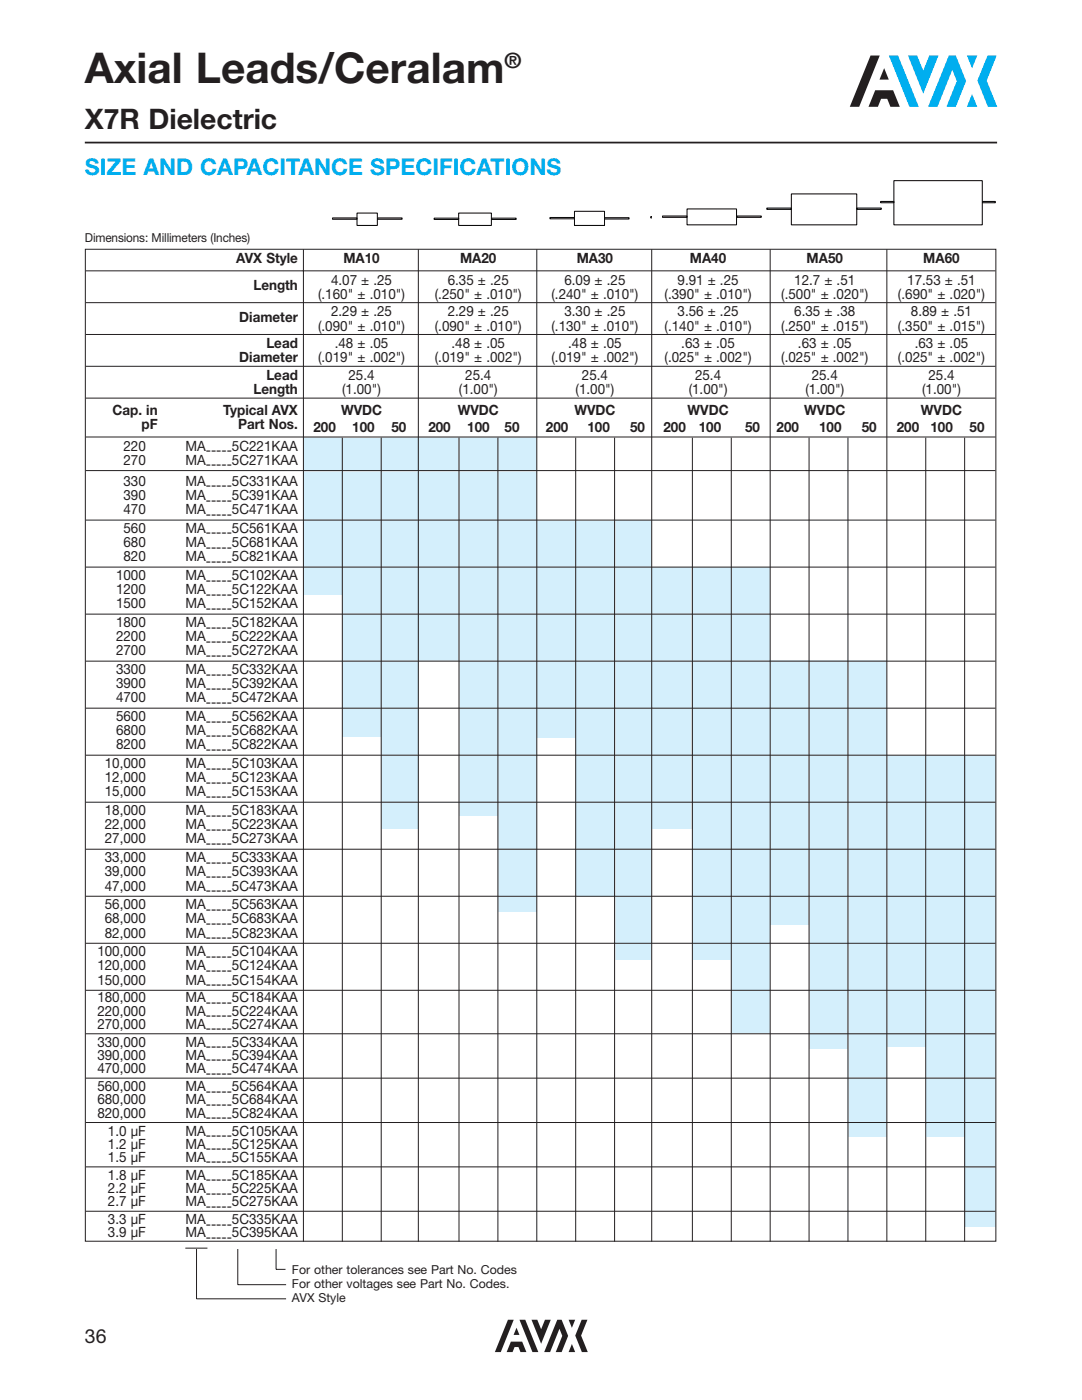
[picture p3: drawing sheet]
<svg xmlns="http://www.w3.org/2000/svg" width="216mm" height="279mm" viewBox="0 0 216 279" stroke-linecap="round" stroke-linejoin="round" font-family="sans-serif">
<defs><g id="words">
<text font-size="8.5" fill="#231f20" x="16.9" y="16.6">Axial Leads/Ceralam</text>
<text font-size="5.6" fill="#231f20" x="16.9" y="25.8">X7R Dielectric</text>
<text font-size="4.6" fill="#00aeef" x="16.9" y="35">SIZE AND CAPACITANCE SPECIFICATIONS</text>
<text font-size="4.2" fill="#231f20" x="100.7" y="13.6">®</text>
<text font-size="3.9" fill="#231f20" x="16.9" y="268.1">36</text>
<g font-size="2.8" fill="#231f20">
<text x="47.1" y="52.6">AVX Style</text>
<text x="68.5" y="52.6">MA10</text>
<text x="91.8" y="52.6">MA20</text>
<text x="115.1" y="52.6">MA30</text>
<text x="137.7" y="52.6">MA40</text>
<text x="161" y="52.6">MA50</text>
<text x="184.2" y="52.6">MA60</text>
<text x="50.6" y="57.8">Length</text>
<text x="63.5" y="59.6">(.160&quot; ± .010&quot;)</text>
<text x="66.1" y="56.8">4.07 ± .25</text>
<text x="86.8" y="59.6">(.250&quot; ± .010&quot;)</text>
<text x="89.3" y="56.8">6.35 ± .25</text>
<text x="110" y="59.6">(.240&quot; ± .010&quot;)</text>
<text x="112.6" y="56.8">6.09 ± .25</text>
<text x="132.6" y="59.6">(.390&quot; ± .010&quot;)</text>
<text x="135.2" y="56.8">9.91 ± .25</text>
<text x="155.9" y="59.6">(.500&quot; ± .020&quot;)</text>
<text x="158.5" y="56.8">12.7 ± .51</text>
<text x="179.2" y="59.6">(.690&quot; ± .020&quot;)</text>
<text x="181" y="56.8">17.53 ± .51</text>
<text x="47.7" y="64.2">Diameter</text>
<text x="63.5" y="66">(.090&quot; ± .010&quot;)</text>
<text x="66.1" y="63.1">2.29 ± .25</text>
<text x="86.8" y="66">(.090&quot; ± .010&quot;)</text>
<text x="89.3" y="63.1">2.29 ± .25</text>
<text x="110" y="66">(.130&quot; ± .010&quot;)</text>
<text x="112.6" y="63.1">3.30 ± .25</text>
<text x="132.6" y="66">(.140&quot; ± .010&quot;)</text>
<text x="135.2" y="63.1">3.56 ± .25</text>
<text x="155.9" y="66">(.250&quot; ± .015&quot;)</text>
<text x="158.5" y="63.1">6.35 ± .38</text>
<text x="179.2" y="66">(.350&quot; ± .015&quot;)</text>
<text x="181.8" y="63.1">8.89 ± .51</text>
<text x="53.1" y="69.5">Lead</text>
<text x="66.8" y="69.5">.48 ± .05</text>
<text x="90.1" y="69.5">.48 ± .05</text>
<text x="113.4" y="69.5">.48 ± .05</text>
<text x="135.9" y="69.5">.63 ± .05</text>
<text x="159.2" y="69.5">.63 ± .05</text>
<text x="182.5" y="69.5">.63 ± .05</text>
<text x="47.7" y="72.3">Diameter</text>
<text x="53.1" y="75.8">Lead</text>
<text x="63.5" y="72.3">(.019&quot; ± .002&quot;)</text>
<text x="69.5" y="75.8">25.4</text>
<text x="86.8" y="72.3">(.019&quot; ± .002&quot;)</text>
<text x="92.8" y="75.8">25.4</text>
<text x="110" y="72.3">(.019&quot; ± .002&quot;)</text>
<text x="116.1" y="75.8">25.4</text>
<text x="132.6" y="72.3">(.025&quot; ± .002&quot;)</text>
<text x="138.7" y="75.8">25.4</text>
<text x="155.9" y="72.3">(.025&quot; ± .002&quot;)</text>
<text x="162" y="75.8">25.4</text>
<text x="179.2" y="72.3">(.025&quot; ± .002&quot;)</text>
<text x="185.3" y="75.8">25.4</text>
<text x="22.5" y="82.9">Cap. in</text>
<text x="44.6" y="82.9">Typical AVX</text>
<text x="50.6" y="78.7">Length</text>
<text x="68.1" y="82.9">WVDC</text>
<text x="68.3" y="78.7">(1.00&quot;)</text>
<text x="91.3" y="82.9">WVDC</text>
<text x="91.6" y="78.7">(1.00&quot;)</text>
<text x="114.6" y="82.9">WVDC</text>
<text x="114.8" y="78.7">(1.00&quot;)</text>
<text x="137.2" y="82.9">WVDC</text>
<text x="137.4" y="78.7">(1.00&quot;)</text>
<text x="160.5" y="82.9">WVDC</text>
<text x="160.7" y="78.7">(1.00&quot;)</text>
<text x="183.8" y="82.9">WVDC</text>
<text x="184" y="78.7">(1.00&quot;)</text>
<text x="24.6" y="89.9">220</text>
<text x="28.2" y="85.7">pF</text>
<text x="37" y="89.9">MA</text>
<text x="46.3" y="89.9">5C221KAA</text>
<text x="47.5" y="85.7">Part Nos.</text>
<text x="62.5" y="86.3">200</text>
<text x="70.3" y="86.3">100</text>
<text x="78.1" y="86.3">50</text>
<text x="85.5" y="86.3">200</text>
<text x="93.2" y="86.3">100</text>
<text x="100.7" y="86.3">50</text>
<text x="108.9" y="86.3">200</text>
<text x="117.2" y="86.3">100</text>
<text x="125.7" y="86.3">50</text>
<text x="132.4" y="86.3">200</text>
<text x="139.4" y="86.3">100</text>
<text x="148.7" y="86.3">50</text>
<text x="155" y="86.3">200</text>
<text x="163.4" y="86.3">100</text>
<text x="171.9" y="86.3">50</text>
<text x="179" y="86.3">200</text>
<text x="185.7" y="86.3">100</text>
<text x="193.5" y="86.3">50</text>
<text x="24.6" y="92.8">270</text>
<text x="37" y="92.8">MA</text>
<text x="41.1" y="93.7">-----</text>
<text x="41.1" y="90.8">-----</text>
<text x="46.3" y="92.8">5C271KAA</text>
<text x="24.6" y="97">330</text>
<text x="24.6" y="99.8">390</text>
<text x="37" y="97">MA</text>
<text x="37" y="99.8">MA</text>
<text x="41.1" y="97.9">-----</text>
<text x="41.1" y="100.7">-----</text>
<text x="46.3" y="97">5C331KAA</text>
<text x="46.3" y="99.8">5C391KAA</text>
<text x="24.6" y="102.6">470</text>
<text x="24.6" y="106.4">560</text>
<text x="37" y="102.6">MA</text>
<text x="37" y="106.4">MA</text>
<text x="41.1" y="103.5">-----</text>
<text x="41.1" y="107.3">-----</text>
<text x="46.3" y="102.6">5C471KAA</text>
<text x="46.3" y="106.4">5C561KAA</text>
<text x="24.6" y="109.2">680</text>
<text x="24.6" y="112">820</text>
<text x="37" y="109.2">MA</text>
<text x="37" y="112">MA</text>
<text x="41.1" y="110.1">-----</text>
<text x="41.1" y="112.9">-----</text>
<text x="46.3" y="109.2">5C681KAA</text>
<text x="46.3" y="112">5C821KAA</text>
<text x="23.2" y="115.8">1000</text>
<text x="23.2" y="118.6">1200</text>
<text x="37" y="115.8">MA</text>
<text x="37" y="118.6">MA</text>
<text x="41.1" y="116.7">-----</text>
<text x="41.1" y="119.5">-----</text>
<text x="46.3" y="115.8">5C102KAA</text>
<text x="46.3" y="118.6">5C122KAA</text>
<text x="23.2" y="121.4">1500</text>
<text x="23.2" y="125.2">1800</text>
<text x="37" y="121.4">MA</text>
<text x="37" y="125.2">MA</text>
<text x="41.1" y="122.3">-----</text>
<text x="46.3" y="121.4">5C152KAA</text>
<text x="46.3" y="125.2">5C182KAA</text>
<text x="23.2" y="128">2200</text>
<text x="23.2" y="130.8">2700</text>
<text x="37" y="128">MA</text>
<text x="37" y="130.8">MA</text>
<text x="41.1" y="126">-----</text>
<text x="41.1" y="128.9">-----</text>
<text x="41.1" y="131.7">-----</text>
<text x="46.3" y="128">5C222KAA</text>
<text x="46.3" y="130.8">5C272KAA</text>
<text x="23.2" y="134.5">3300</text>
<text x="23.2" y="137.4">3900</text>
<text x="37" y="134.5">MA</text>
<text x="37" y="137.4">MA</text>
<text x="41.1" y="135.4">-----</text>
<text x="46.3" y="134.5">5C332KAA</text>
<text x="46.3" y="137.4">5C392KAA</text>
<text x="23.2" y="140.2">4700</text>
<text x="23.2" y="143.9">5600</text>
<text x="37" y="140.2">MA</text>
<text x="37" y="143.9">MA</text>
<text x="41.1" y="138.2">-----</text>
<text x="41.1" y="141.1">-----</text>
<text x="46.3" y="140.2">5C472KAA</text>
<text x="46.3" y="143.9">5C562KAA</text>
<text x="23.2" y="146.7">6800</text>
<text x="23.2" y="149.6">8200</text>
<text x="37" y="146.7">MA</text>
<text x="37" y="149.6">MA</text>
<text x="41.1" y="144.8">-----</text>
<text x="41.1" y="147.6">-----</text>
<text x="46.3" y="146.7">5C682KAA</text>
<text x="46.3" y="149.6">5C822KAA</text>
<text x="20.9" y="153.3">10,000</text>
<text x="37" y="153.3">MA</text>
<text x="41.1" y="150.4">-----</text>
<text x="41.1" y="154.2">-----</text>
<text x="46.3" y="153.3">5C103KAA</text>
<text x="20.9" y="159">15,000</text>
<text x="20.9" y="156.1">12,000</text>
<text x="37" y="159">MA</text>
<text x="37" y="156.1">MA</text>
<text x="41.1" y="159.8">-----</text>
<text x="41.1" y="157">-----</text>
<text x="46.3" y="159">5C153KAA</text>
<text x="46.3" y="156.1">5C123KAA</text>
<text x="20.9" y="162.7">18,000</text>
<text x="20.9" y="165.5">22,000</text>
<text x="37" y="162.7">MA</text>
<text x="37" y="165.5">MA</text>
<text x="41.1" y="163.6">-----</text>
<text x="41.1" y="166.4">-----</text>
<text x="46.3" y="162.7">5C183KAA</text>
<text x="46.3" y="165.5">5C223KAA</text>
<text x="20.9" y="168.3">27,000</text>
<text x="20.9" y="172.1">33,000</text>
<text x="37" y="168.3">MA</text>
<text x="37" y="172.1">MA</text>
<text x="41.1" y="169.2">-----</text>
<text x="41.1" y="173">-----</text>
<text x="46.3" y="168.3">5C273KAA</text>
<text x="46.3" y="172.1">5C333KAA</text>
<text x="20.9" y="174.9">39,000</text>
<text x="20.9" y="177.7">47,000</text>
<text x="37" y="174.9">MA</text>
<text x="37" y="177.7">MA</text>
<text x="41.1" y="175.8">-----</text>
<text x="41.1" y="178.6">-----</text>
<text x="46.3" y="174.9">5C393KAA</text>
<text x="46.3" y="177.7">5C473KAA</text>
<text x="20.9" y="181.5">56,000</text>
<text x="20.9" y="184.3">68,000</text>
<text x="37" y="181.5">MA</text>
<text x="37" y="184.3">MA</text>
<text x="41.1" y="182.3">-----</text>
<text x="41.1" y="185.2">-----</text>
<text x="46.3" y="181.5">5C563KAA</text>
<text x="46.3" y="184.3">5C683KAA</text>
<text x="19.4" y="190.8">100,000</text>
<text x="20.9" y="187.1">82,000</text>
<text x="37" y="190.8">MA</text>
<text x="37" y="187.1">MA</text>
<text x="41.1" y="188">-----</text>
<text x="41.1" y="191.7">-----</text>
<text x="46.3" y="187.1">5C823KAA</text>
<text x="46.3" y="190.8">5C104KAA</text>
<text x="19.4" y="196.5">150,000</text>
<text x="19.4" y="193.7">120,000</text>
<text x="37" y="196.5">MA</text>
<text x="37" y="193.7">MA</text>
<text x="41.1" y="197.4">-----</text>
<text x="41.1" y="194.5">-----</text>
<text x="46.3" y="196.5">5C154KAA</text>
<text x="46.3" y="193.7">5C124KAA</text>
<text x="19.4" y="200.1">180,000</text>
<text x="19.4" y="202.7">220,000</text>
<text x="37" y="200.1">MA</text>
<text x="37" y="202.7">MA</text>
<text x="41.1" y="200.9">-----</text>
<text x="41.1" y="203.6">-----</text>
<text x="46.3" y="200.1">5C184KAA</text>
<text x="46.3" y="202.7">5C224KAA</text>
<text x="19.4" y="205.3">270,000</text>
<text x="19.4" y="208.9">330,000</text>
<text x="37" y="205.3">MA</text>
<text x="37" y="208.9">MA</text>
<text x="41.1" y="206.2">-----</text>
<text x="41.1" y="209.8">-----</text>
<text x="46.3" y="205.3">5C274KAA</text>
<text x="46.3" y="208.9">5C334KAA</text>
<text x="19.4" y="214.2">470,000</text>
<text x="19.4" y="211.6">390,000</text>
<text x="37" y="214.2">MA</text>
<text x="37" y="211.6">MA</text>
<text x="41.1" y="215.1">-----</text>
<text x="41.1" y="212.4">-----</text>
<text x="46.3" y="214.2">5C474KAA</text>
<text x="46.3" y="211.6">5C394KAA</text>
<text x="19.4" y="217.8">560,000</text>
<text x="19.4" y="220.4">680,000</text>
<text x="37" y="217.8">MA</text>
<text x="37" y="220.4">MA</text>
<text x="41.1" y="218.6">-----</text>
<text x="41.1" y="221.3">-----</text>
<text x="46.3" y="217.8">5C564KAA</text>
<text x="46.3" y="220.4">5C684KAA</text>
<text x="19.4" y="223.1">820,000</text>
<text x="21.5" y="226.6">1.0 µF</text>
<text x="37" y="223.1">MA</text>
<text x="37" y="226.6">MA</text>
<text x="41.1" y="223.9">-----</text>
<text x="41.1" y="227.5">-----</text>
<text x="46.3" y="223.1">5C824KAA</text>
<text x="46.3" y="226.6">5C105KAA</text>
<text x="21.5" y="231.9">1.5 µF</text>
<text x="21.5" y="229.3">1.2 µF</text>
<text x="37" y="231.9">MA</text>
<text x="37" y="229.3">MA</text>
<text x="41.1" y="232.8">-----</text>
<text x="41.1" y="230.1">-----</text>
<text x="46.3" y="231.9">5C155KAA</text>
<text x="46.3" y="229.3">5C125KAA</text>
<text x="21.5" y="235.5">1.8 µF</text>
<text x="21.5" y="238.1">2.2 µF</text>
<text x="37" y="235.5">MA</text>
<text x="37" y="238.1">MA</text>
<text x="41.1" y="236.4">-----</text>
<text x="41.1" y="239">-----</text>
<text x="46.3" y="235.5">5C185KAA</text>
<text x="46.3" y="238.1">5C225KAA</text>
<text x="21.5" y="240.8">2.7 µF</text>
<text x="21.5" y="244.3">3.3 µF</text>
<text x="37" y="240.8">MA</text>
<text x="37" y="244.3">MA</text>
<text x="41.1" y="241.6">-----</text>
<text x="41.1" y="245.2">-----</text>
<text x="46.3" y="240.8">5C275KAA</text>
<text x="46.3" y="244.3">5C335KAA</text>
<text x="21.5" y="247">3.9 µF</text>
<text x="37" y="247">MA</text>
<text x="41.1" y="247.9">-----</text>
<text x="46.3" y="247">5C395KAA</text>
</g>
<g font-size="2.5" fill="#231f20">
<text x="16.9" y="48.3">Dimensions: Millimeters (Inches)</text>
<text x="58.3" y="254.3">For other tolerances see Part No. Codes</text>
<text x="58.3" y="257.1">For other voltages see Part No. Codes.</text>
<text x="58.3" y="259.9">AVX Style</text>
</g>
</g></defs>
<g fill="#00aeef">
<path d="M192.9 11.1h2.1l-1 2.5z"/>
<path d="M197.1 11.1h1.8l-2 5 2.1 5.2h-1.9l-2.1-5.2z"/>
<path d="M194 18.8l1 2.5h-2.1z"/>
<path d="M189.3 11.1h1.4l2.1 5.1-2.1 5.1h-1.9l2.1-5.1-.9-2.3-2.9 7.4h-1.9z"/>
<path d="M181.2 11.1h1.8l1.2 3 1.2-3h1.9l-3.1 7.6z"/>
</g>
<path d="M176.4 13.6l.9 2.3h-1.8z" fill="#231f20"/>
<path d="M177.4 11.1h1.8l4.1 10.2h-1.8z" fill="#00aeef"/>
<g fill="#231f20">
<path d="M173.7 11.1h1.8l-4.1 10.2h-1.8z"/>
<path d="M174.6 18h3.6l1.3 3.3h-1.8l-.7-1.6h-1.2l-.6 1.6h-1.9z"/>
<path d="M113.5 263.4h1.3l-.7 1.6z"/>
<path d="M116.1 263.4h1.1l-1.3 3.1 1.4 3.3h-1.2l-1.3-3.3z"/>
<path d="M114.1 268.2l.7 1.6h-1.3z"/>
<path d="M111.2 263.4h.9l1.3 3.2-1.3 3.2h-1.2l1.3-3.2-.6-1.4-1.8 4.6h-1.2z"/>
<path d="M106.1 263.4h1.1l.8 1.9 .7-1.9h1.2l-1.9 4.8z"/>
<path d="M103.1 265l.5 1.4h-1.1z"/>
<path d="M103.7 263.4h1.1l2.6 6.4h-1.2z"/>
<path d="M101.4 263.4h1.1l-2.6 6.4h-1.2z"/>
<path d="M101.9 267.8h2.3l.8 2h-1.1l-.4-1h-.8l-.4 1h-1.2z"/>
</g>
<path d="M16.9 28.5h182.1" fill="none" stroke="#231f20" stroke-width=".35"/>
<g fill="#d4effc">
<path d="M60.6 87.3h7.7v31.4h-7.7z"/>
<path d="M68.4 87.3h7.6v59.7h-7.6z"/>
<path d="M76.1 87.3h7.4v78.2h-7.4z"/>
<path d="M83.5 87.3h8.1v44.6h-8.1z"/>
<path d="M91.6 87.3h7.7v75.5h-7.7z"/>
<path d="M99.4 87.3h7.7v94.8h-7.7z"/>
<path d="M107.2 103.9h7.7v43.2h-7.7z"/>
<path d="M114.9 103.9h7.7v75h-7.7z"/>
<path d="M122.7 103.9h7.4v87.7h-7.4z"/>
<path d="M130.1 113.2h8v52.3h-8z"/>
<path d="M138.2 113.2h7.7v78.4h-7.7z"/>
<path d="M146 113.2h7.7v93h-7.7z"/>
<path d="M153.7 131.8h7.7v52.7h-7.7z"/>
<path d="M161.5 131.8h7.7v77.6h-7.7z"/>
<path d="M169.3 131.8h7.7v95.1h-7.7z"/>
<path d="M177 150.7h7.7v58.2h-7.7z"/>
<path d="M184.8 150.7h7.6v76.2h-7.6z"/>
<path d="M192.6 150.7h6.1v94h-6.1z"/>
</g>
<g fill="none" stroke="#231f20" stroke-width=".2">
<path d="M17 49.7h181.7v198h-181.7zM17.1 54.1h181.5M60.5 49.8v198M83.5 49.8v198M107.1 49.8v198M130 49.8v198M153.7 49.8v198M177 49.8v198M17.1 60.4h181.5M17.1 66.8h181.5M17.1 73.1h181.5M17.1 79.5h181.5"/>
<path d="M17.1 87.2h181.5M17.1 93.9h181.5M68.3 87.3v160.5M76.1 87.3v160.5M91.6 87.3v160.5M99.4 87.3v160.5M114.9 87.3v160.5M122.6 87.3v160.5M138.2 87.3v160.5M145.9 87.3v160.5M161.4 87.3v160.5M169.2 87.3v160.5"/>
<path d="M184.7 87.3v160.5M192.5 87.3v160.5M17.1 103.8h181.5M17.1 113.2h181.5M17.1 122.6h181.5M17.1 131.9h181.5M17.1 141.3h181.5M17.1 150.7h181.5M17.1 160.1h181.5M17.1 169.5h181.5M17.1 178.9h181.5M17.1 188.2h181.5"/>
<path d="M17.1 197.6h181.5M17.1 206.3h181.5M17.1 215.2h181.5M17.1 224h181.5M17.1 232.9h181.5M17.1 241.7h181.5M37 249.1h4.4M39.2 249.3v9.9h17.9M47.4 249.3v7.1h9.7M55.1 249.3v4h1.9"/>
</g>
<g fill="none" stroke="#000" stroke-width=".2">
<path d="M157.9 38.7h13.1v6.2h-13.1zM178.4 36.1h17.6v8.8h-17.6zM66.3 43.5h4.9v.3h-4.9zM71.2 42.5h4.1v2.5h-4.1zM75.3 43.5h4.9v.3h-4.9zM86.6 43.5h4.9v.3h-4.9zM91.5 42.5h6.5v2.5h-6.5zM98.1 43.5h4.9v.3h-4.9zM109.7 43.4h4.9v.3h-4.9zM114.6 42.2h6v2.8h-6zM120.6 43.4h4.9v.3h-4.9zM130.1 43.2h-.3v.3h.3"/>
<path d="M132.2 43.1h4.9v.3h-4.9zM137.1 41.7h9.9v3.2h-9.9zM147 43.1h4.9v.3h-4.9zM153 41.5h4.9v.3h-4.9zM171 41.5h4.9v.3h-4.9zM175.7 40.2h2.7v.3h-2.7zM196 40.2h2.6v.3h-2.6z"/>
</g>
<use href="#words"/>
</svg>
